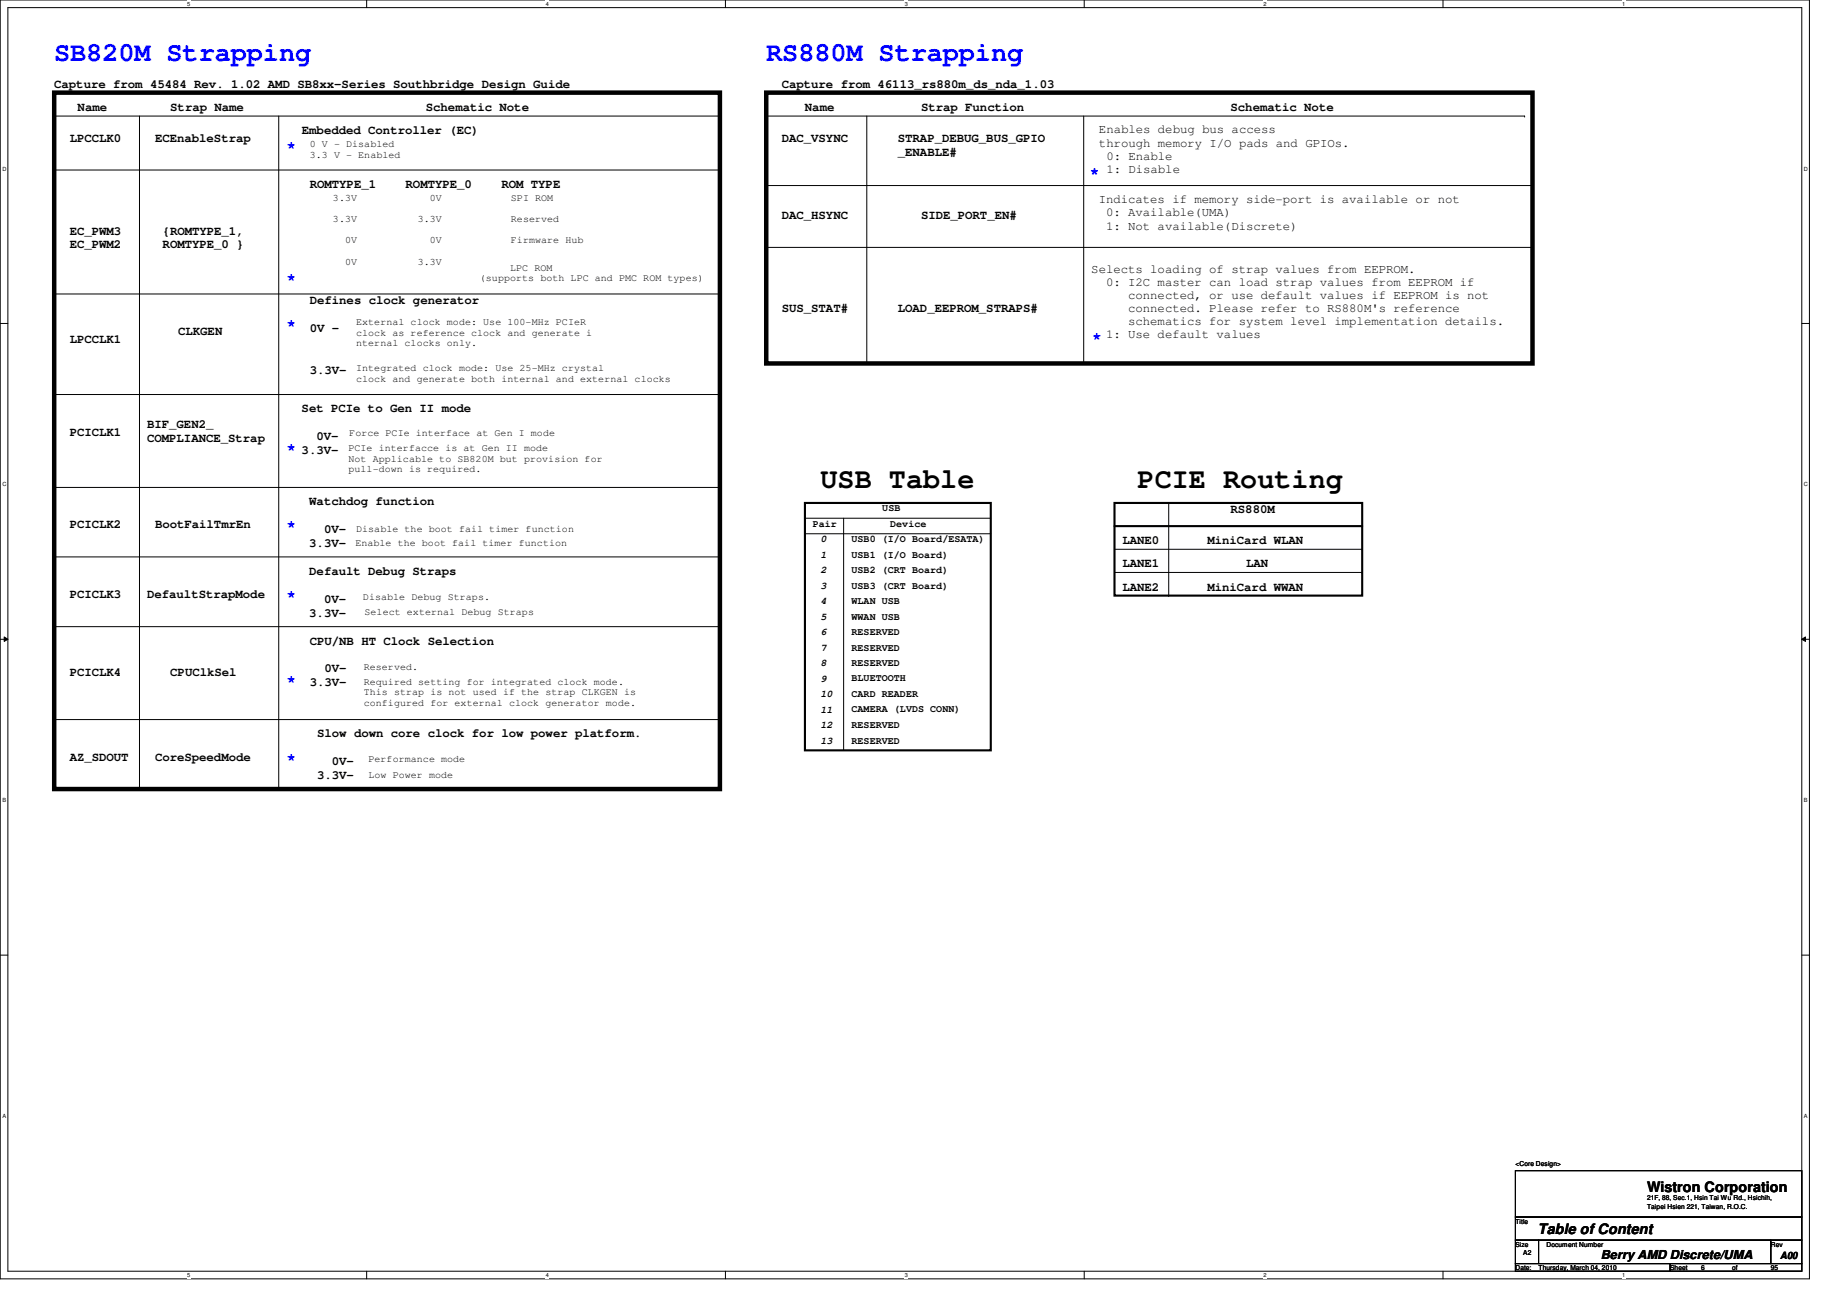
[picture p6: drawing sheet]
<svg xmlns="http://www.w3.org/2000/svg" width="297mm" height="210mm" viewBox="0 0 297 210" stroke-linecap="round" stroke-linejoin="round" font-family="sans-serif">
<defs><g id="words">
<g font-size="4.6">
<text x="131.9" y="78.5">USB Table</text>
<text x="183" y="78.5">PCIE Routing</text>
</g>
<g font-size="4.3" fill="#00f">
<text x="8.7" y="9.8">SB820M Strapping</text>
<text x="123.2" y="9.8">RS880M Strapping</text>
</g>
<g font-size="2.6" fill="#00f">
<text x="46.1" y="24.5">*</text>
<text x="175.3" y="28.6">*</text>
<text x="46.1" y="45.7">*</text>
<text x="46.1" y="53.1">*</text>
<text x="175.6" y="55.1">*</text>
<text x="46.1" y="73">*</text>
<text x="46.1" y="85.5">*</text>
<text x="46.1" y="96.7">*</text>
<text x="46.1" y="110.4">*</text>
<text x="46.1" y="122.8">*</text>
</g>
<g font-size="2.3">
<text x="264.9" y="191.7">Wistron Corporation</text>
<text x="247.3" y="198.5">Table of Content</text>
</g>
<g font-size="2">
<text x="8.7" y="14.1">Capture from 45484 Rev. 1.02 AMD SB8xx-Series Southbridge Design Guide</text>
<text x="12.5" y="17.8">Name</text>
<text x="27.4" y="17.8">Strap Name</text>
<text x="68.5" y="17.8">Schematic Note</text>
<text x="125.7" y="14.1">Capture from 46113_rs880m_ds_nda_1.03</text>
<text x="129.5" y="17.8">Name</text>
<text x="148.1" y="17.8">Strap Function</text>
<text x="197.9" y="17.8">Schematic Note</text>
<text x="11.2" y="22.8">LPCCLK0</text>
<text x="24.9" y="22.8">ECEnableStrap</text>
<text x="48.6" y="21.5">Embedded Controller (EC)</text>
<text x="125.7" y="22.8">DAC_VSYNC</text>
<text x="144.4" y="22.8">STRAP_DEBUG_BUS_GPIO</text>
<text x="176.7" y="21.5">Enables debug bus access</text>
<text x="176.7" y="23.6">through memory I/O pads and GPIOs.</text>
<text x="144.4" y="25">_ENABLE#</text>
<text x="177.9" y="25.7">0: Enable</text>
<text x="177.9" y="27.8">1: Disable</text>
<text x="49.8" y="30.3">ROMTYPE_1</text>
<text x="65.2" y="30.3">ROMTYPE_0</text>
<text x="80.6" y="30.3">ROM TYPE</text>
<text x="125.7" y="35.2">DAC_HSYNC</text>
<text x="148.1" y="35.2">SIDE_PORT_EN#</text>
<text x="176.7" y="32.7">Indicates if memory side-port is available or not</text>
<text x="177.9" y="34.8">0: Available(UMA)</text>
<text x="11.2" y="37.7">EC_PWM3</text>
<text x="11.2" y="40">EC_PWM2</text>
<text x="26.2" y="37.7">{ROMTYPE_1,</text>
<text x="26.2" y="40">ROMTYPE_0 }</text>
<text x="177.9" y="36.9">1: Not available(Discrete)</text>
<text x="175.5" y="43.9">Selects loading of strap values from EEPROM.</text>
<text x="177.9" y="46">0: I2C master can load strap values from EEPROM if</text>
<text x="28.7" y="53.9">CLKGEN</text>
<text x="49.8" y="48.9">Defines clock generator</text>
<text x="49.8" y="53.4">0V –</text>
<text x="125.7" y="50.2">SUS_STAT#</text>
<text x="144.4" y="50.2">LOAD_EEPROM_STRAPS#</text>
<text x="181.4" y="48.1">connected, or use default values if EEPROM is not</text>
<text x="181.4" y="50.2">connected. Please refer to RS880M's reference</text>
<text x="181.4" y="52.3">schematics for system level implementation details.</text>
<text x="11.2" y="55.2">LPCCLK1</text>
<text x="177.9" y="54.4">1: Use default values</text>
<text x="49.8" y="60.2">3.3V–</text>
<text x="11.2" y="70.1">PCICLK1</text>
<text x="23.7" y="68.8">BIF_GEN2_</text>
<text x="23.7" y="71.1">COMPLIANCE_Strap</text>
<text x="48.5" y="66.3">Set PCIe to Gen II mode</text>
<text x="50.9" y="70.8">0V–</text>
<text x="48.5" y="73.1">3.3V-</text>
<text x="49.7" y="81.3">Watchdog function</text>
<text x="197.9" y="82.5">RS880M</text>
<text x="11.2" y="85">PCICLK2</text>
<text x="24.9" y="85">BootFailTmrEn</text>
<text x="49.7" y="88">3.3V-</text>
<text x="52.1" y="85.8">0V–</text>
<text x="180.5" y="87.5">LANE0</text>
<text x="194.2" y="87.5">MiniCard WLAN</text>
<text x="49.7" y="92.5">Default Debug Straps</text>
<text x="180.5" y="95">LANE2</text>
<text x="180.5" y="91.2">LANE1</text>
<text x="194.2" y="95">MiniCard WWAN</text>
<text x="200.4" y="91.2">LAN</text>
<text x="11.2" y="96.2">PCICLK3</text>
<text x="23.7" y="96.2">DefaultStrapMode</text>
<text x="49.7" y="99.2">3.3V–</text>
<text x="52.1" y="97">0V–</text>
<text x="49.8" y="103.7">CPU/NB HT Clock Selection</text>
<text x="11.2" y="108.7">PCICLK4</text>
<text x="27.4" y="108.7">CPUClkSel</text>
<text x="49.8" y="110.4">3.3V–</text>
<text x="52.2" y="108.2">0V–</text>
<text x="51" y="118.6">Slow down core clock for low power platform.</text>
<text x="11.2" y="122.3">AZ_SDOUT</text>
<text x="24.9" y="122.3">CoreSpeedMode</text>
<text x="51" y="125.3">3.3V-</text>
<text x="53.4" y="123.1">0V–</text>
<text x="257.4" y="202.5">Berry AMD Discrete/UMA</text>
</g>
<g font-size="1.6">
<text x="49.8" y="23.7">0 V – Disabled</text>
<text x="49.8" y="25.4">3.3 V - Enabled</text>
<text x="53.5" y="32.4">3.3V</text>
<text x="53.5" y="35.8">3.3V</text>
<text x="67.2" y="35.8">3.3V</text>
<text x="69.1" y="32.4">0V</text>
<text x="82.2" y="32.4">SPI ROM</text>
<text x="82.2" y="35.8">Reserved</text>
<text x="55.5" y="39.2">0V</text>
<text x="69.1" y="39.2">0V</text>
<text x="82.2" y="39.2">Firmware Hub</text>
<text x="55.5" y="42.5">0V</text>
<text x="67.2" y="42.5">3.3V</text>
<text x="77.2" y="45.3">(supports both LPC and PMC ROM types)</text>
<text x="82" y="43.6">LPC ROM</text>
<text x="57.3" y="52.3">External clock mode: Use 100-MHz PCIeR</text>
<text x="57.3" y="54">clock as reference clock and generate i</text>
<text x="57.3" y="55.7">nternal clocks only.</text>
<text x="57.3" y="59.7">Integrated clock mode: Use 25-MHz crystal</text>
<text x="57.3" y="61.4">clock and generate both internal and external clocks</text>
<text x="56.2" y="70.1">Force PCIe interface at Gen I mode</text>
<text x="56" y="72.6">PCIe interfacce is at Gen II mode</text>
<text x="56" y="74.3">Not Applicable to SB820M but provision for</text>
<text x="56" y="75.9">pull-down is required.</text>
<text x="141.9" y="82.3">USB</text>
<text x="57.1" y="87.9">Enable the boot fail timer function</text>
<text x="57.3" y="85.6">Disable the boot fail timer function</text>
<text x="130.7" y="84.7">Pair</text>
<text x="131.9" y="87.2">0</text>
<text x="131.9" y="89.7">1</text>
<text x="136.9" y="87.2">USB0 (I/O Board/ESATA)</text>
<text x="136.9" y="89.7">USB1 (I/O Board)</text>
<text x="143.2" y="84.7">Device</text>
<text x="131.9" y="92.2">2</text>
<text x="131.9" y="94.7">3</text>
<text x="136.9" y="94.7">USB3 (CRT Board)</text>
<text x="136.9" y="92.2">USB2 (CRT Board)</text>
<text x="58.4" y="96.5">Disable Debug Straps.</text>
<text x="58.6" y="98.8">Select external Debug Straps</text>
<text x="131.9" y="97.2">4</text>
<text x="131.9" y="99.7">5</text>
<text x="136.9" y="97.2">WLAN USB</text>
<text x="136.9" y="99.7">WWAN USB</text>
<text x="58.5" y="107.8">Reserved.</text>
<text x="131.9" y="102.2">6</text>
<text x="131.9" y="104.7">7</text>
<text x="131.9" y="107.2">8</text>
<text x="136.9" y="102.2">RESERVED</text>
<text x="136.9" y="104.6">RESERVED</text>
<text x="136.9" y="107.1">RESERVED</text>
<text x="58.5" y="110.2">Required setting for integrated clock mode.</text>
<text x="58.5" y="111.8">This strap is not used if the strap CLKGEN is</text>
<text x="58.5" y="113.5">configured for external clock generator mode.</text>
<text x="131.9" y="112.1">10</text>
<text x="131.9" y="109.6">9</text>
<text x="136.9" y="109.6">BLUETOOTH</text>
<text x="136.9" y="112.1">CARD READER</text>
<text x="131.9" y="119.6">13</text>
<text x="131.9" y="117.1">12</text>
<text x="131.9" y="114.6">11</text>
<text x="136.9" y="119.6">RESERVED</text>
<text x="136.9" y="117.1">RESERVED</text>
<text x="136.9" y="114.6">CAMERA (LVDS CONN)</text>
<text x="59.3" y="122.6">Performance mode</text>
<text x="59.3" y="125.1">Low Power mode</text>
<text x="286.3" y="202.4">A00</text>
</g>
<g font-size="1.1">
<text x="243.7" y="187.5">&lt;Core Design&gt;</text>
<text x="243.7" y="196.8">Title</text>
<text x="264.9" y="193.1">21F, 88, Sec.1, Hsin Tai Wu Rd., Hsichih,</text>
<text x="264.9" y="194.4">Taipei Hsien 221, Taiwan, R.O.C.</text>
<text x="243.7" y="200.5">Size</text>
<text x="245" y="201.8">A2</text>
<text x="248.7" y="200.5">Document Number</text>
<text x="284.8" y="200.5">Rev</text>
<text x="243.7" y="204.3">Date:</text>
<text x="247.4" y="204.3">Thursday, March 04, 2010</text>
<text x="268.6" y="204.3">Sheet</text>
<text x="273.6" y="204.3">6</text>
<text x="278.5" y="204.3">of</text>
<text x="284.8" y="204.3">95</text>
</g>
<g font-size=".9">
<text x="30.1" y=".9">5</text>
<text x="87.8" y=".9">4</text>
<text x="145.5" y=".9">3</text>
<text x="203.2" y=".9">2</text>
<text x="260.9" y=".9">1</text>
<text x=".4" y="27.4">D</text>
<text x="290.1" y="27.4">D</text>
<text x=".4" y="78.2">C</text>
<text x="290.1" y="78.2">C</text>
<text x=".4" y="129">B</text>
<text x="290.1" y="129">B</text>
<text x=".4" y="179.8">A</text>
<text x="290.1" y="179.8">A</text>
<text x="30.1" y="205.4">5</text>
<text x="87.8" y="205.4">4</text>
<text x="145.5" y="205.4">3</text>
<text x="203.2" y="205.4">2</text>
<text x="260.9" y="205.4">1</text>
</g>
</g></defs>
<path d="M0 0h291v205.7h-291zM1.3 1.2h288.5v203.3h-288.5z" fill="none" stroke="#000" stroke-width=".16"/>
<g fill="#fff">
<path d="M30.1 .1h.5v1h-.5z"/>
<path d="M30.1 204.6h.5v1h-.5z"/>
</g>
<path d="M59 0v1.2M59 204.5v1.2" fill="none" stroke="#000" stroke-width=".16"/>
<g fill="#fff">
<path d="M87.8 .1h.5v1h-.5z"/>
<path d="M87.8 204.6h.5v1h-.5z"/>
</g>
<path d="M116.7 0v1.2M116.7 204.5v1.2" fill="none" stroke="#000" stroke-width=".16"/>
<g fill="#fff">
<path d="M145.5 .1h.5v1h-.5z"/>
<path d="M145.5 204.6h.5v1h-.5z"/>
</g>
<path d="M174.4 0v1.2M174.4 204.5v1.2" fill="none" stroke="#000" stroke-width=".16"/>
<g fill="#fff">
<path d="M203.2 .1h.5v1h-.5z"/>
<path d="M203.2 204.6h.5v1h-.5z"/>
</g>
<path d="M232.1 0v1.2M232.1 204.5v1.2" fill="none" stroke="#000" stroke-width=".16"/>
<g fill="#fff">
<path d="M260.9 .1h.5v1h-.5z"/>
<path d="M260.9 204.6h.5v1h-.5z"/>
<path d="M.4 26.6h.6v1h-.6z"/>
<path d="M290.1 26.6h.6v1h-.6z"/>
<path d="M.4 77.4h.6v1h-.6z"/>
<path d="M290.1 77.4h.6v1h-.6z"/>
</g>
<path d="M0 52h1.3M289.8 52h1.2" fill="none" stroke="#000" stroke-width=".16"/>
<g fill="#fff">
<path d="M.4 128.2h.6v1h-.6z"/>
<path d="M290.1 128.2h.6v1h-.6z"/>
</g>
<path d="M0 102.8h1.3M.7 102.4l.6 .4-.6 .4zM289.8 102.8l.6-.4v.8zM289.8 102.8h1.2" fill="none" stroke="#000" stroke-width=".16"/>
<path d="M.7 102.4l.6 .4-.6 .4zM289.8 102.8l.6-.4v.8z" fill="#000"/>
<g fill="#fff">
<path d="M.4 179h.5v1h-.5z"/>
<path d="M290.1 179h.6v1h-.6z"/>
</g>
<g fill="none" stroke="#000" stroke-width=".16">
<path d="M8.7 18.7h107.1M22.4 18.7v108.2M44.8 18.7v108.2M115.8 18.7h.1M123.2 18.7h122M139.4 18.7v39.8M174.3 18.7v39.8M245.2 18.7h.1M8.7 27.3h107.1M115.8 27.3h.1M123.2 29.8h123.3M123.2 39.8h123.3"/>
<path d="M246.5 29.8h.1M246.5 39.8h.1M8.7 47.3h107.1M115.8 47.3h.1M139.4 58.5h.1M174.3 58.5h.1M8.7 63.5h107.1M8.7 78.4h107.1M115.8 63.5h.1M115.8 78.4h.1M8.7 89.6h107.1M115.8 89.6h.1"/>
<path d="M129.5 83.4h29.8M129.5 85.9h29.8M135.7 83.4v37.3M179.2 88.3h39.9M179.2 92.1h39.9M188 95.8h.1M188 80.9v14.9M219.1 88.3h.1M219.1 92.1h.1M8.7 100.8h107.1M8.7 115.7h107.1M115.8 100.8h.1"/>
<path d="M115.8 115.7h.1M22.4 126.9h.1M44.8 126.9h.1M0 153.6h1.3M289.8 153.6h1.2M243.7 188.3h46.1v7.4h-46.1zM243.7 195.7h46.1v3.8h-46.1zM243.7 199.5h3.7v3.7h-3.7zM247.4 199.5h37.4v3.7h-37.4zM284.8 199.5h5v3.7h-5zM243.7 203.2h24.9v1.3h-24.9zM268.6 203.2h21.2v1.3h-21.2z"/>
</g>
<path d="M8.7 14.9h107.1v112h-107.1zM123.2 14.9h123.3v43.6h-123.3z" fill="none" stroke="#000" stroke-width=".72"/>
<path d="M129.5 80.9h29.8v39.8h-29.8zM179.2 80.9h39.9v14.9h-39.9zM179.2 84.6h39.9" fill="none" stroke="#000" stroke-width=".34"/>
<use href="#words"/>
</svg>
